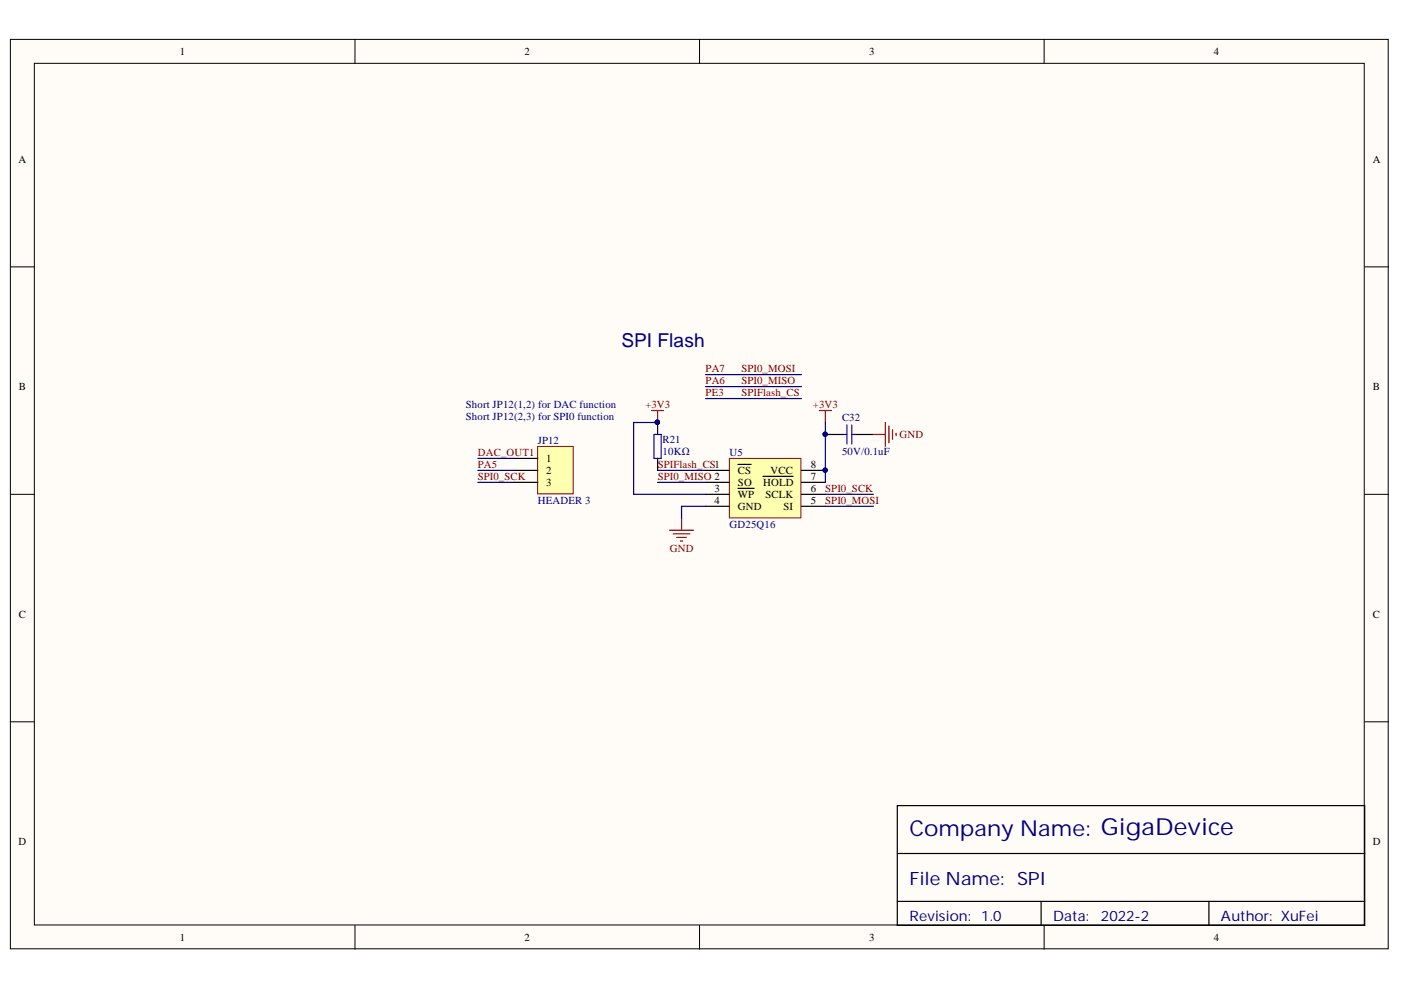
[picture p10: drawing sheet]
<svg xmlns="http://www.w3.org/2000/svg" width="297mm" height="210mm" viewBox="0 0 297 210" stroke-linecap="round" stroke-linejoin="round" font-family="sans-serif">
<defs><g id="words">
<text font-size="4.6" fill="#000080" x="192.8" y="177.2">Company Name: GigaDevice</text>
<text font-size="4.1" fill="#000080" x="131.8" y="73.5">SPI Flash</text>
<text font-size="3.9" fill="#000080" x="192.8" y="187.6">File Name: SPI</text>
<g font-size="3" fill="#000080">
<text x="192.8" y="195.4">Revision:</text>
<text x="208" y="195.4">1.0</text>
<text x="223.3" y="195.4">Data:</text>
<text x="233.4" y="195.4">2022-2</text>
<text x="258.9" y="195.4">Author: XuFei</text>
</g>
<g font-size="2.3">
<text x="38.1" y="11.7">1</text>
<text x="111.2" y="11.7">2</text>
<text x="184.3" y="11.7">3</text>
<text x="257.4" y="11.7">4</text>
<text x="3.9" y="34.5">A</text>
<text x="291.1" y="34.5">A</text>
<text x="4" y="82.7">B</text>
<text x="291.1" y="82.7">B</text>
<text x="115.8" y="97.9">1</text>
<text x="115.8" y="100.5">2</text>
<text x="156.5" y="100.5">CS</text>
<text x="163.4" y="100.5">VCC</text>
<text x="171.9" y="101.7">7</text>
<text x="171.9" y="99.2">8</text>
<text x="115.8" y="103">3</text>
<text x="151.5" y="104.4">3</text>
<text x="151.5" y="106.9">4</text>
<text x="156.5" y="103">SO</text>
<text x="156.5" y="105.6">WP</text>
<text x="161.8" y="103">HOLD</text>
<text x="162.3" y="105.6">SCLK</text>
<text x="171.9" y="106.9">5</text>
<text x="171.9" y="104.4">6</text>
<text x="156.5" y="108.2">GND</text>
<text x="166.1" y="108.2">SI</text>
<text x="4" y="131">C</text>
<text x="291.1" y="131">C</text>
<text x="3.9" y="179.2">D</text>
<text x="291.1" y="179.2">D</text>
<text x="38.1" y="199.5">1</text>
<text x="111.2" y="199.5">2</text>
<text x="184.3" y="199.5">3</text>
<text x="257.4" y="199.5">4</text>
</g>
<g font-size="2.3" fill="#800000">
<text x="149.6" y="84">PE3</text>
<text x="149.6" y="81.5">PA6</text>
<text x="149.6" y="78.9">PA7</text>
<text x="157.2" y="81.5">SPI0_MISO</text>
<text x="157.2" y="84">SPIFlash_CS</text>
<text x="157.2" y="78.9">SPI0_MOSI</text>
<text x="136.8" y="86.5">+3V3</text>
<text x="172.4" y="86.5">+3V3</text>
<text x="190.7" y="92.9">GND</text>
<text x="101.3" y="101.7">SPI0_SCK</text>
<text x="101.3" y="99.2">PA5</text>
<text x="101.3" y="96.7">DAC_OUT1</text>
<text x="139.5" y="101.7">SPI0_MISO 2</text>
<text x="139.5" y="99.2">SPIFlash_CS1</text>
<text x="175" y="104.4">SPI0_SCK</text>
<text x="175" y="106.9">SPI0_MOSI</text>
<text x="142" y="117">GND</text>
</g>
<g font-size="2.3" fill="#000080">
<text x="98.8" y="86.5">Short JP12(1,2) for DAC function</text>
<text x="98.8" y="89.1">Short JP12(2,3) for SPI0 function</text>
<text x="178.5" y="89.3">C32</text>
<text x="114" y="94.1">JP12</text>
<text x="140.5" y="93.9">R21</text>
<text x="140.5" y="96.4">10KΩ</text>
<text x="154.7" y="96.7">U5</text>
<text x="178.5" y="96.4">50V/0.1uF</text>
<text x="114" y="106.9">HEADER 3</text>
<text x="154.7" y="112">GD25Q16</text>
</g>
</g></defs>
<g fill="#fffcf8" stroke="#000" stroke-width=".21">
<path d="M2.2 8.4h292.1v192.8h-292.1z"/>
<path d="M7.3 13.4h281.9v182.7h-281.9z"/>
</g>
<path d="M75.3 8.4v5M148.3 8.4v5M221.4 8.4v5M2.2 56.6h5.1M289.3 56.6h5.1M2.2 104.8h5.1M289.3 104.8h5.1M2.2 153h5.1M289.3 153h5.1M75.3 196.2v5.1M148.3 196.2v5.1M221.4 196.2v5.1" fill="none" stroke="#000" stroke-width=".21"/>
<path d="M190.2 170.8h99.1v25.4h-99.1zM190.2 181h99.1M190.2 191.1h99.1M220.7 191.1v5.1M256.3 191.1v5.1" fill="none" stroke="#000" stroke-width=".25"/>
<path d="M154.6 97.2h15.2v12.6h-15.2z" fill="#ffffb0" stroke="#800000" stroke-width=".21"/>
<g fill="none" stroke="#000" stroke-width=".25">
<path d="M139.4 89.6v2.5M139.4 97.2v2.5M149.6 99.7h5.1M156.4 98.5h2.8M169.9 99.7h5.1M175 92.1h3.8M181.3 92.1h3.9M149.6 102.3h5.1M149.6 104.8h5.1M149.6 107.3h5.1M156.4 103.5h3.5M161.8 101h6.3"/>
<path d="M169.9 102.3h5.1M169.9 104.8h5.1M169.9 107.3h5.1"/>
</g>
<g fill="#000080" stroke="#000080" stroke-width=".21">
<circle cx="174.9" cy="99.7" r=".46"/>
<circle cx="139.4" cy="89.5" r=".46"/>
<circle cx="174.9" cy="92.1" r=".46"/>
</g>
<g fill="none" stroke="#800000" stroke-width=".25">
<path d="M138.1 87h2.6M139.4 87v2.6M173.7 87h2.6M175 87v2.6M185.2 92.1h2.5M187.7 89.6v5.1M188.5 90.3v3.6M189.2 91.1v2M190 91.9v.5M142 112.4h5M142.7 113.2h3.6M143.5 113.9h2"/>
<path d="M144.2 114.7h.6M144.5 109.9v2.5"/>
</g>
<path d="M149.6 79.4h20.3M139.4 89.6h-5.1v15.2h15.3M139.4 99.7h10.2M149.6 82h20.3M149.6 84.5h20.3M175 89.6v12.7M139.4 102.3h10.2M149.6 107.3h-5.1v2.6M175 107.3h10.2M175 104.8h10.2" fill="none" stroke="#000080" stroke-width=".25"/>
<path d="M138.7 92.1h1.5v5.1h-1.5zM178.8 92.1h.8M179.6 90.1v4M180.6 92.1h.7M180.6 90.1v4" fill="none" stroke="#00f" stroke-width=".25"/>
<path d="M114 94.7h7.5v10h-7.5z" fill="#ffffb0" stroke="#800000" stroke-width=".21"/>
<path d="M108.9 97.2h5.1M108.9 99.7h5.1M108.9 102.3h5.1" fill="none" stroke="#000" stroke-width=".25"/>
<path d="M101.3 99.7h7.6M101.3 97.2h7.6M101.3 102.3h7.6" fill="none" stroke="#000080" stroke-width=".25"/>
<use href="#words"/>
</svg>
